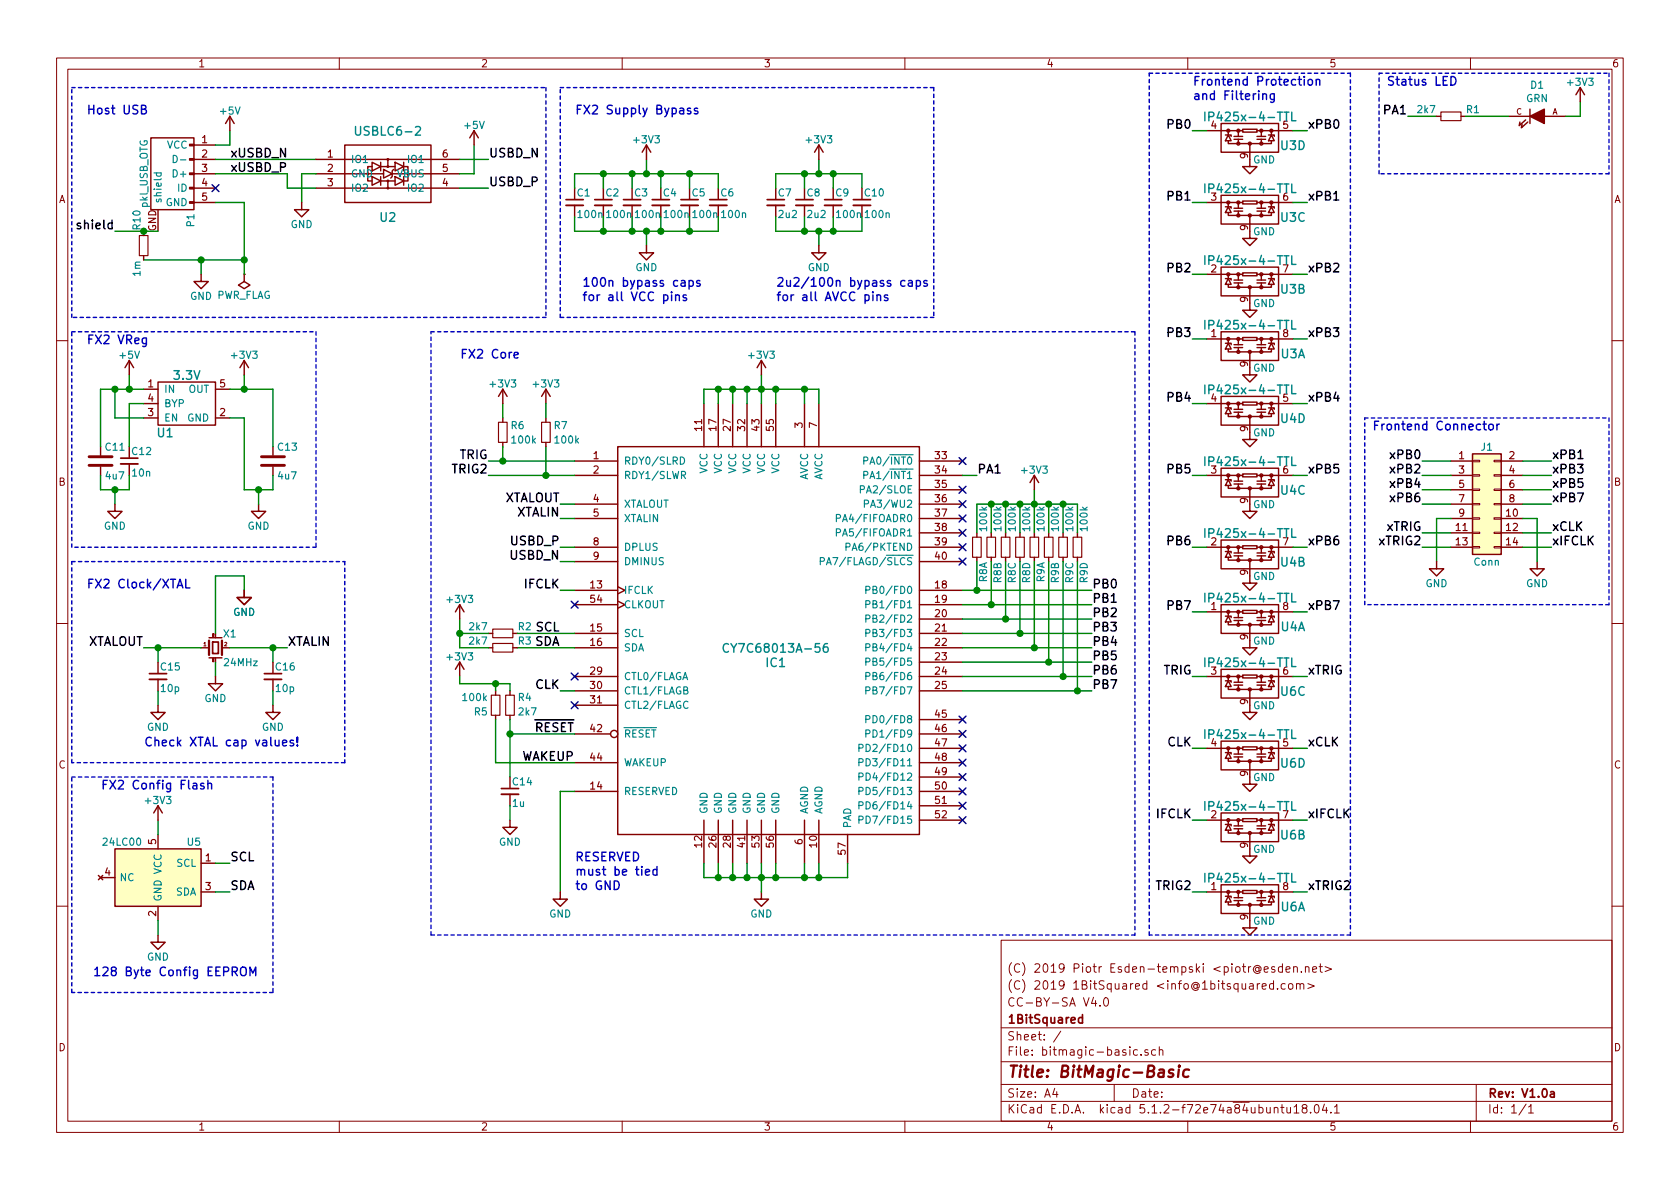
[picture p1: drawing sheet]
<svg xmlns="http://www.w3.org/2000/svg" width="297mm" height="210mm" viewBox="0 0 297 210" stroke-linecap="round" stroke-linejoin="round" font-family="sans-serif">
<defs><g id="words">
<text font-size="2.8" fill="#840000" x="178" y="190.5">Title: BitMagic-Basic</text>
<g font-size="2.1" fill="#0000c2">
<text x="210.8" y="15.1">Frontend Protection</text>
<text x="210.8" y="17.7">and Filtering</text>
<text x="245.1" y="15.1">Status LED</text>
<text x="15.2" y="20.2">Host USB</text>
<text x="101.6" y="20.2">FX2 Supply Bypass</text>
<text x="102.9" y="50.7">100n bypass caps</text>
<text x="102.9" y="53.2">for all VCC pins</text>
<text x="137.2" y="50.7">2u2/100n bypass caps</text>
<text x="137.2" y="53.2">for all AVCC pins</text>
<text x="15.2" y="60.9">FX2 VReg</text>
<text x="81.3" y="63.4">FX2 Core</text>
<text x="242.6" y="76.1">Frontend Connector</text>
<text x="15.2" y="104">FX2 Clock/XTAL</text>
<text x="25.4" y="132">Check XTAL cap values!</text>
<text x="17.8" y="139.6">FX2 Config Flash</text>
<text x="101.6" y="152.3">RESERVED</text>
<text x="101.6" y="154.8">must be tied</text>
<text x="101.6" y="157.4">to GND</text>
<text x="19.9" y="172.6">128 Byte Config EEPROM</text>
</g>
<g font-size="2.1" fill="#008484">
<text x="63.4" y="24">USBLC6-2</text>
<text x="214.4" y="21.4">IP425x-4-TTL</text>
<text x="226.5" y="26.5">U3D</text>
<text x="214.4" y="34.1">IP425x-4-TTL</text>
<text x="67.2" y="39.2">U2</text>
<text x="226.5" y="39.2">U3C</text>
<text x="214.4" y="46.8">IP425x-4-TTL</text>
<text x="226.5" y="51.9">U3B</text>
<text x="214.4" y="58.3">IP425x-4-TTL</text>
<text x="226.5" y="63.3">U3A</text>
<text x="30.8" y="67.2">3.3V</text>
<text x="214.4" y="69.7">IP425x-4-TTL</text>
<text x="27.9" y="77.3">U1</text>
<text x="226.5" y="74.8">U4D</text>
<text x="214.4" y="82.4">IP425x-4-TTL</text>
<text x="226.5" y="87.5">U4C</text>
<text x="214.4" y="95.1">IP425x-4-TTL</text>
<text x="226.5" y="100.2">U4B</text>
<text x="214.4" y="106.5">IP425x-4-TTL</text>
<text x="226.5" y="111.6">U4A</text>
<text x="129.1" y="115.4">CY7C68013A-56</text>
<text x="135.5" y="118">IC1</text>
<text x="214.4" y="118">IP425x-4-TTL</text>
<text x="226.5" y="123">U6C</text>
<text x="214.4" y="130.7">IP425x-4-TTL</text>
<text x="226.5" y="135.7">U6D</text>
<text x="214.4" y="143.4">IP425x-4-TTL</text>
<text x="226.5" y="148.4">U6B</text>
<text x="214.4" y="156.1">IP425x-4-TTL</text>
<text x="226.5" y="161.1">U6A</text>
</g>
<g font-size="2.1">
<text x="206.7" y="22.8">PB0</text>
<text x="231.1" y="22.8">xPB0</text>
<text x="244.8" y="20.2">PA1</text>
<text x="40.6" y="27.8">xUSBD_N</text>
<text x="86.4" y="27.8">USBD_N</text>
<text x="40.6" y="30.4">xUSBD_P</text>
<text x="86.4" y="32.9">USBD_P</text>
<text x="206.7" y="35.5">PB1</text>
<text x="231.1" y="35.5">xPB1</text>
<text x="14.2" y="40.5">shield</text>
<text x="206.7" y="48.2">PB2</text>
<text x="231.1" y="48.2">xPB2</text>
<text x="206.7" y="59.6">PB3</text>
<text x="231.1" y="59.6">xPB3</text>
<text x="206.7" y="71">PB4</text>
<text x="231.1" y="71">xPB4</text>
<text x="80.1" y="83.7">TRIG2</text>
<text x="81.3" y="81.2">TRIG</text>
<text x="172.7" y="83.7">PA1</text>
<text x="206.7" y="83.7">PB5</text>
<text x="231.1" y="83.7">xPB5</text>
<text x="246.2" y="81.2">xPB0</text>
<text x="246.2" y="83.7">xPB2</text>
<text x="274.3" y="81.2">xPB1</text>
<text x="274.3" y="83.7">xPB3</text>
<text x="89" y="88.8">XTALOUT</text>
<text x="246.2" y="86.3">xPB4</text>
<text x="246.2" y="88.8">xPB6</text>
<text x="274.3" y="86.3">xPB5</text>
<text x="274.3" y="88.8">xPB7</text>
<text x="91.4" y="91.3">XTALIN</text>
<text x="245.2" y="93.9">xTRIG</text>
<text x="274.3" y="93.9">xCLK</text>
<text x="90.3" y="99">USBD_N</text>
<text x="90.4" y="96.4">USBD_P</text>
<text x="206.7" y="96.4">PB6</text>
<text x="231.1" y="96.4">xPB6</text>
<text x="244" y="96.4">xTRIG2</text>
<text x="274.3" y="96.4">xIFCLK</text>
<text x="92.8" y="104">IFCLK</text>
<text x="193" y="104">PB0</text>
<text x="193" y="106.6">PB1</text>
<text x="206.7" y="107.8">PB7</text>
<text x="231.1" y="107.8">xPB7</text>
<text x="94.8" y="111.7">SCL</text>
<text x="193" y="109.1">PB2</text>
<text x="193" y="111.7">PB3</text>
<text x="15.4" y="114.2">XTALOUT</text>
<text x="50.8" y="114.2">XTALIN</text>
<text x="94.6" y="114.2">SDA</text>
<text x="193" y="114.2">PB4</text>
<text x="193" y="119.3">PB6</text>
<text x="193" y="116.7">PB5</text>
<text x="205.7" y="119.3">TRIG</text>
<text x="231.1" y="119.3">xTRIG</text>
<text x="94.7" y="121.8">CLK</text>
<text x="193" y="121.8">PB7</text>
<text x="94.5" y="129.4">RESET</text>
<text x="206.5" y="132">CLK</text>
<text x="231.1" y="132">xCLK</text>
<text x="92.2" y="134.5">WAKEUP</text>
<text x="204.6" y="144.7">IFCLK</text>
<text x="231.1" y="144.7">xIFCLK</text>
<text x="40.6" y="152.3">SCL</text>
<text x="40.6" y="157.4">SDA</text>
<text x="204.6" y="157.4">TRIG2</text>
<text x="231.1" y="157.4">xTRIG2</text>
</g>
<g font-size="2.1" fill="#840000">
<text x="178" y="172">(C) 2019 Piotr Esden-tempski &lt;piotr@esden.net&gt;</text>
<text x="178" y="178">CC-BY-SA V4.0</text>
<text x="178" y="175">(C) 2019 1BitSquared &lt;info@1bitsquared.com&gt;</text>
<text x="178" y="184">Sheet: /</text>
<text x="178" y="181">1BitSquared</text>
<text x="178" y="186.7">File: bitmagic-basic.sch</text>
<text x="178" y="196.9">KiCad E.D.A. kicad 5.1.2-f72e74a84ubuntu18.04.1</text>
<text x="178" y="194.1">Size: A4</text>
<text x="200" y="194.1">Date:</text>
<text x="263" y="194.1">Rev: V1.0a</text>
<text x="263" y="196.9">Id: 1/1</text>
</g>
<g font-size="1.8" fill="#840000">
<text x="35" y="11.9">1</text>
<text x="85" y="11.9">2</text>
<text x="135" y="11.9">3</text>
<text x="185" y="11.9">4</text>
<text x="235" y="11.9">5</text>
<text x="285" y="11.9">6</text>
<text x="214.1" y="22.8">4</text>
<text x="226.8" y="22.8">5</text>
<text x="35.7" y="25.3">1</text>
<text x="35.7" y="27.9">2</text>
<text x="57.9" y="27.9">1</text>
<text x="78.3" y="27.9">6</text>
<text x="220.6" y="28" transform="rotate(-90 220.6 28)">9</text>
<text x="10.4" y="35.9">A</text>
<text x="35.7" y="30.4">3</text>
<text x="35.7" y="32.9">4</text>
<text x="35.7" y="35.5">5</text>
<text x="57.9" y="30.4">2</text>
<text x="57.9" y="32.9">3</text>
<text x="78.3" y="32.9">4</text>
<text x="78.3" y="30.4">5</text>
<text x="214.1" y="35.5">3</text>
<text x="226.8" y="35.5">6</text>
<text x="285.4" y="35.9">A</text>
<text x="27.6" y="40.9" transform="rotate(-90 27.6 40.9)">GND</text>
<text x="220.6" y="40.7" transform="rotate(-90 220.6 40.7)">9</text>
<text x="214.1" y="48.2">2</text>
<text x="220.6" y="53.4" transform="rotate(-90 220.6 53.4)">9</text>
<text x="226.8" y="48.2">7</text>
<text x="214.1" y="59.6">1</text>
<text x="226.8" y="59.6">8</text>
<text x="220.6" y="64.9" transform="rotate(-90 220.6 64.9)">9</text>
<text x="26.2" y="68.5">1</text>
<text x="26.2" y="71">4</text>
<text x="38.9" y="68.5">5</text>
<text x="214.1" y="71">4</text>
<text x="226.8" y="71">5</text>
<text x="26.2" y="73.6">3</text>
<text x="38.9" y="73.6">2</text>
<text x="124.1" y="76.1" transform="rotate(-90 124.1 76.1)">11</text>
<text x="126.7" y="76.1" transform="rotate(-90 126.7 76.1)">17</text>
<text x="129.2" y="76.1" transform="rotate(-90 129.2 76.1)">27</text>
<text x="131.7" y="76.1" transform="rotate(-90 131.7 76.1)">32</text>
<text x="134.3" y="76.1" transform="rotate(-90 134.3 76.1)">43</text>
<text x="136.8" y="76.1" transform="rotate(-90 136.8 76.1)">55</text>
<text x="141.9" y="75.7" transform="rotate(-90 141.9 75.7)">3</text>
<text x="144.4" y="75.7" transform="rotate(-90 144.4 75.7)">7</text>
<text x="220.6" y="76.3" transform="rotate(-90 220.6 76.3)">9</text>
<text x="104.9" y="81.2">1</text>
<text x="104.9" y="83.7">2</text>
<text x="165.4" y="81.2">33</text>
<text x="165.4" y="83.7">34</text>
<text x="214.1" y="83.7">3</text>
<text x="226.8" y="83.7">6</text>
<text x="258" y="81.2">1</text>
<text x="258" y="83.7">3</text>
<text x="266.9" y="81.2">2</text>
<text x="266.9" y="83.7">4</text>
<text x="10.4" y="85.9">B</text>
<text x="104.9" y="88.8">4</text>
<text x="165.4" y="86.3">35</text>
<text x="165.4" y="88.8">36</text>
<text x="220.6" y="89" transform="rotate(-90 220.6 89)">9</text>
<text x="258" y="86.3">5</text>
<text x="258" y="88.8">7</text>
<text x="266.9" y="86.3">6</text>
<text x="266.9" y="88.8">8</text>
<text x="285.4" y="85.9">B</text>
<text x="104.9" y="91.4">5</text>
<text x="165.4" y="91.4">37</text>
<text x="165.4" y="93.9">38</text>
<text x="257.5" y="93.9">11</text>
<text x="258" y="91.4">9</text>
<text x="266.4" y="91.4">10</text>
<text x="266.4" y="93.9">12</text>
<text x="104.9" y="96.4">8</text>
<text x="104.9" y="99">9</text>
<text x="165.4" y="99">40</text>
<text x="165.4" y="96.4">39</text>
<text x="214.1" y="96.4">2</text>
<text x="220.6" y="101.7" transform="rotate(-90 220.6 101.7)">9</text>
<text x="226.8" y="96.4">7</text>
<text x="257.5" y="96.4">13</text>
<text x="266.4" y="96.4">14</text>
<text x="104.4" y="104.1">13</text>
<text x="104.4" y="106.6">54</text>
<text x="165.4" y="104.1">18</text>
<text x="165.4" y="106.6">19</text>
<text x="214.1" y="107.9">1</text>
<text x="226.8" y="107.9">8</text>
<text x="104.4" y="111.7">15</text>
<text x="165.4" y="109.1">20</text>
<text x="165.4" y="111.7">21</text>
<text x="220.6" y="113.1" transform="rotate(-90 220.6 113.1)">9</text>
<text x="104.4" y="114.2">16</text>
<text x="104.4" y="119.3">29</text>
<text x="165.4" y="114.2">22</text>
<text x="165.4" y="116.8">23</text>
<text x="165.4" y="119.3">24</text>
<text x="214.1" y="119.3">3</text>
<text x="226.8" y="119.3">6</text>
<text x="104.4" y="121.8">30</text>
<text x="104.4" y="124.4">31</text>
<text x="165.4" y="121.8">25</text>
<text x="220.6" y="124.6" transform="rotate(-90 220.6 124.6)">9</text>
<text x="104.4" y="129.5">42</text>
<text x="165.4" y="126.9">45</text>
<text x="165.4" y="129.5">46</text>
<text x="165.4" y="132">47</text>
<text x="214.1" y="132">4</text>
<text x="226.8" y="132">5</text>
<text x="10.4" y="135.9">C</text>
<text x="104.4" y="134.5">44</text>
<text x="165.4" y="134.5">48</text>
<text x="165.4" y="137.1">49</text>
<text x="220.6" y="137.3" transform="rotate(-90 220.6 137.3)">9</text>
<text x="285.4" y="135.9">C</text>
<text x="104.4" y="139.6">14</text>
<text x="165.4" y="139.6">50</text>
<text x="165.4" y="142.2">51</text>
<text x="27.6" y="149.3" transform="rotate(-90 27.6 149.3)">5</text>
<text x="124.1" y="149.8" transform="rotate(-90 124.1 149.8)">12</text>
<text x="126.7" y="149.8" transform="rotate(-90 126.7 149.8)">26</text>
<text x="129.2" y="149.8" transform="rotate(-90 129.2 149.8)">28</text>
<text x="131.7" y="149.8" transform="rotate(-90 131.7 149.8)">41</text>
<text x="134.3" y="149.8" transform="rotate(-90 134.3 149.8)">53</text>
<text x="136.8" y="149.8" transform="rotate(-90 136.8 149.8)">56</text>
<text x="141.9" y="149.3" transform="rotate(-90 141.9 149.3)">6</text>
<text x="144.4" y="149.8" transform="rotate(-90 144.4 149.8)">10</text>
<text x="165.4" y="144.7">52</text>
<text x="214.1" y="144.7">2</text>
<text x="220.6" y="150" transform="rotate(-90 220.6 150)">9</text>
<text x="226.8" y="144.7">7</text>
<text x="18.6" y="154.9">4</text>
<text x="36.3" y="152.3">1</text>
<text x="149.5" y="151.1" transform="rotate(-90 149.5 151.1)">57</text>
<text x="36.3" y="157.4">3</text>
<text x="214.1" y="157.4">1</text>
<text x="226.8" y="157.4">8</text>
<text x="27.6" y="162" transform="rotate(-90 27.6 162)">2</text>
<text x="220.6" y="162.7" transform="rotate(-90 220.6 162.7)">9</text>
<text x="10.4" y="185.9">D</text>
<text x="285.4" y="185.9">D</text>
<text x="35" y="199.9">1</text>
<text x="85" y="199.9">2</text>
<text x="135" y="199.9">3</text>
<text x="185" y="199.9">4</text>
<text x="235" y="199.9">5</text>
<text x="285" y="199.9">6</text>
</g>
<g font-size="1.8" fill="#008484">
<text x="270.7" y="15.7">D1</text>
<text x="277.3" y="15.2">+3V3</text>
<text x="39" y="20.3">+5V</text>
<text x="82.2" y="22.8">+5V</text>
<text x="250.7" y="20">2k7</text>
<text x="259.3" y="20">R1</text>
<text x="269.8" y="18.1">GRN</text>
<text x="29.5" y="26.3">VCC</text>
<text x="62" y="28.8">IO1</text>
<text x="72.3" y="28.8">IO1</text>
<text x="112.2" y="25.3">+3V3</text>
<text x="142.7" y="25.3">+3V3</text>
<text x="221.6" y="28.9">GND</text>
<text x="31" y="31.4">D+</text>
<text x="31.5" y="33.9">ID</text>
<text x="62" y="31.4">GND</text>
<text x="62" y="33.9">IO2</text>
<text x="70.3" y="31.4">VBUS</text>
<text x="72.3" y="33.9">IO2</text>
<text x="102.1" y="34.7">C1</text>
<text x="107.2" y="34.7">C2</text>
<text x="112.2" y="34.7">C3</text>
<text x="117.3" y="34.7">C4</text>
<text x="122.4" y="34.7">C5</text>
<text x="127.5" y="34.7">C6</text>
<text x="137.6" y="34.7">C7</text>
<text x="142.7" y="34.7">C8</text>
<text x="147.8" y="34.7">C9</text>
<text x="153" y="34.7">C10</text>
<text x="24.8" y="40.6" transform="rotate(-90 24.8 40.6)">R10</text>
<text x="26.1" y="36.8" transform="rotate(-90 26.1 36.8)">pkl_USB_OTG</text>
<text x="28.6" y="36.1" transform="rotate(-90 28.6 36.1)">shield</text>
<text x="29.3" y="36.4">GND</text>
<text x="34.4" y="40.1" transform="rotate(-90 34.4 40.1)">P1</text>
<text x="51.4" y="40.3">GND</text>
<text x="102.3" y="38.6">100n</text>
<text x="107.4" y="38.6">100n</text>
<text x="112.5" y="38.6">100n</text>
<text x="117.6" y="38.6">100n</text>
<text x="122.7" y="38.6">100n</text>
<text x="127.7" y="38.6">100n</text>
<text x="137.8" y="38.6">2u2</text>
<text x="142.8" y="38.6">2u2</text>
<text x="148.1" y="38.6">100n</text>
<text x="153.1" y="38.6">100n</text>
<text x="221.6" y="41.6">GND</text>
<text x="112.3" y="47.9">GND</text>
<text x="142.8" y="47.9">GND</text>
<text x="24.8" y="48.8" transform="rotate(-90 24.8 48.8)">1m</text>
<text x="33.6" y="53">GND PWR_FLAG</text>
<text x="221.6" y="54.3">GND</text>
<text x="21.3" y="63.4">+5V</text>
<text x="41.1" y="63.4">+3V3</text>
<text x="132.5" y="63.4">+3V3</text>
<text x="221.6" y="65.7">GND</text>
<text x="29" y="69.5">IN</text>
<text x="33.4" y="69.5">OUT</text>
<text x="86.8" y="68.5">+3V3</text>
<text x="94.4" y="68.5">+3V3</text>
<text x="29" y="74.5">EN</text>
<text x="29" y="72">BYP</text>
<text x="33.1" y="74.5">GND</text>
<text x="90.4" y="75.9">R6</text>
<text x="98" y="75.9">R7</text>
<text x="221.6" y="77.2">GND</text>
<text x="18.7" y="79.7">C11</text>
<text x="23.4" y="80.5">C12</text>
<text x="49.2" y="79.7">C13</text>
<text x="90.6" y="78.4">100k</text>
<text x="98.2" y="78.4">100k</text>
<text x="110.2" y="82.2">RDY0/SLRD</text>
<text x="125.1" y="83.7" transform="rotate(-90 125.1 83.7)">VCC</text>
<text x="127.6" y="83.7" transform="rotate(-90 127.6 83.7)">VCC</text>
<text x="130.2" y="83.7" transform="rotate(-90 130.2 83.7)">VCC</text>
<text x="132.7" y="83.7" transform="rotate(-90 132.7 83.7)">VCC</text>
<text x="135.3" y="83.7" transform="rotate(-90 135.3 83.7)">VCC</text>
<text x="137.8" y="83.7" transform="rotate(-90 137.8 83.7)">VCC</text>
<text x="153.8" y="82.2">PA0/INT0</text>
<text x="180.8" y="83.8">+3V3</text>
<text x="261.9" y="79.7">J1</text>
<text x="18.8" y="84.8">4u7</text>
<text x="23.5" y="84.3">10n</text>
<text x="49.3" y="84.8">4u7</text>
<text x="110.2" y="84.7">RDY1/SLWR</text>
<text x="110.2" y="89.8">XTALOUT</text>
<text x="142.9" y="85" transform="rotate(-90 142.9 85)">AVCC</text>
<text x="145.4" y="85" transform="rotate(-90 145.4 85)">AVCC</text>
<text x="152.8" y="87.2">PA2/SLOE</text>
<text x="153.7" y="89.8">PA3/WU2</text>
<text x="153.8" y="84.7">PA1/INT1</text>
<text x="221.6" y="89.9">GND</text>
<text x="18.4" y="93.7">GND</text>
<text x="43.8" y="93.7">GND</text>
<text x="110.2" y="92.3">XTALIN</text>
<text x="148.8" y="92.3">PA4/FIFOADR0</text>
<text x="148.8" y="94.9">PA5/FIFOADR1</text>
<text x="174.5" y="93.7" transform="rotate(-90 174.5 93.7)">100k</text>
<text x="177.1" y="93.7" transform="rotate(-90 177.1 93.7)">100k</text>
<text x="179.6" y="93.7" transform="rotate(-90 179.6 93.7)">100k</text>
<text x="182.1" y="93.7" transform="rotate(-90 182.1 93.7)">100k</text>
<text x="184.7" y="93.7" transform="rotate(-90 184.7 93.7)">100k</text>
<text x="187.2" y="93.7" transform="rotate(-90 187.2 93.7)">100k</text>
<text x="189.8" y="93.7" transform="rotate(-90 189.8 93.7)">100k</text>
<text x="192.3" y="93.7" transform="rotate(-90 192.3 93.7)">100k</text>
<text x="110.2" y="97.4">DPLUS</text>
<text x="110.2" y="99.9">DMINUS</text>
<text x="146.3" y="99.9">PA7/FLAGD/SLCS</text>
<text x="150.3" y="97.4">PA6/PKTEND</text>
<text x="260.6" y="100">Conn</text>
<text x="79.2" y="106.6">+3V3</text>
<text x="110.2" y="105">IFCLK</text>
<text x="110.2" y="107.6">CLKOUT</text>
<text x="154.3" y="105">PB0/FD0</text>
<text x="154.3" y="107.6">PB1/FD1</text>
<text x="174.5" y="102.9" transform="rotate(-90 174.5 102.9)">R8A</text>
<text x="177.1" y="103" transform="rotate(-90 177.1 103)">R8B</text>
<text x="179.6" y="103" transform="rotate(-90 179.6 103)">R8C</text>
<text x="182.1" y="103" transform="rotate(-90 182.1 103)">R8D</text>
<text x="184.7" y="102.9" transform="rotate(-90 184.7 102.9)">R9A</text>
<text x="187.2" y="103" transform="rotate(-90 187.2 103)">R9B</text>
<text x="189.8" y="103" transform="rotate(-90 189.8 103)">R9C</text>
<text x="192.3" y="103" transform="rotate(-90 192.3 103)">R9D</text>
<text x="221.6" y="102.6">GND</text>
<text x="252" y="103.8">GND</text>
<text x="269.8" y="103.8">GND</text>
<text x="39.6" y="112.7">X1</text>
<text x="41.2" y="108.9">GND</text>
<text x="83.1" y="111.4">2k7</text>
<text x="83.1" y="114">2k7</text>
<text x="91.7" y="111.4">R2</text>
<text x="91.7" y="114">R3</text>
<text x="110.2" y="112.6">SCL</text>
<text x="154.3" y="110.1">PB2/FD2</text>
<text x="154.3" y="112.6">PB3/FD3</text>
<text x="221.6" y="114">GND</text>
<text x="28.5" y="118.6">C15</text>
<text x="39.8" y="117.8">24MHz</text>
<text x="48.8" y="118.6">C16</text>
<text x="79.2" y="116.8">+3V3</text>
<text x="110.2" y="115.2">SDA</text>
<text x="154.3" y="115.2">PB4/FD4</text>
<text x="154.3" y="117.7">PB5/FD5</text>
<text x="28.5" y="122.4">10p</text>
<text x="36.1" y="124.1">GND</text>
<text x="48.9" y="122.4">10p</text>
<text x="82" y="124">100k</text>
<text x="91.7" y="124">R4</text>
<text x="110.2" y="122.8">CTL1/FLAGB</text>
<text x="110.2" y="125.3">CTL2/FLAGC</text>
<text x="110.2" y="120.3">CTL0/FLAGA</text>
<text x="154.3" y="120.3">PB6/FD6</text>
<text x="154.3" y="122.8">PB7/FD7</text>
<text x="221.6" y="125.4">GND</text>
<text x="26" y="129.2">GND</text>
<text x="46.3" y="129.2">GND</text>
<text x="83.9" y="126.5">R5</text>
<text x="91.8" y="126.5">2k7</text>
<text x="110.2" y="130.4">RESET</text>
<text x="154.3" y="127.9">PD0/FD8</text>
<text x="154.3" y="130.4">PD1/FD9</text>
<text x="110.2" y="135.5">WAKEUP</text>
<text x="153.3" y="133">PD2/FD10</text>
<text x="153.3" y="135.5">PD3/FD11</text>
<text x="25.9" y="142.2">+3V3</text>
<text x="90.7" y="142.7">1u</text>
<text x="90.7" y="138.9">C14</text>
<text x="110.2" y="140.6">RESERVED</text>
<text x="153.3" y="140.6">PD5/FD13</text>
<text x="153.3" y="143.1">PD6/FD14</text>
<text x="153.3" y="138">PD4/FD12</text>
<text x="221.6" y="138.1">GND</text>
<text x="18.4" y="149.5">24LC00</text>
<text x="33.2" y="149.5">U5</text>
<text x="88.2" y="149.5">GND</text>
<text x="125.1" y="144" transform="rotate(-90 125.1 144)">GND</text>
<text x="127.6" y="144" transform="rotate(-90 127.6 144)">GND</text>
<text x="130.2" y="144" transform="rotate(-90 130.2 144)">GND</text>
<text x="132.7" y="144" transform="rotate(-90 132.7 144)">GND</text>
<text x="135.3" y="144" transform="rotate(-90 135.3 144)">GND</text>
<text x="137.8" y="144" transform="rotate(-90 137.8 144)">GND</text>
<text x="142.9" y="144" transform="rotate(-90 142.9 144)">AGND</text>
<text x="145.4" y="144" transform="rotate(-90 145.4 144)">AGND</text>
<text x="150.5" y="146.6" transform="rotate(-90 150.5 146.6)">PAD</text>
<text x="153.3" y="145.7">PD7/FD15</text>
<text x="21.1" y="155.8">NC</text>
<text x="31.3" y="153.3">SCL</text>
<text x="221.6" y="150.8">GND</text>
<text x="28.6" y="159.5" transform="rotate(-90 28.6 159.5)">GND VCC</text>
<text x="31.1" y="158.4">SDA</text>
<text x="97.1" y="162.2">GND</text>
<text x="132.7" y="162.2">GND</text>
<text x="221.6" y="163.5">GND</text>
<text x="26" y="169.9">GND</text>
</g>
<g font-size="1.4" fill="#840000">
<text x="268.1" y="20.3">C</text>
<text x="274.4" y="20.3">A</text>
</g>
<g font-size=".9" fill="#840000">
<text x="36" y="114.3">1</text>
<text x="39.7" y="114.3">2</text>
</g>
<g font-size=".4" fill="#840000">
<text x="37.8" y="112.8" transform="rotate(-90 37.8 112.8)">GND</text>
<text x="37.8" y="117.1" transform="rotate(-90 37.8 117.1)">GND</text>
</g>
</g></defs>
<g fill="none" stroke="#840000" stroke-width=".18">
<path d="M10 10.3h277v189.9h-277zM12 12.2h273v186.1h-273zM60 10.3v1.9M110 10.3v1.9M160 10.3v1.9M210 10.3v1.9M260 10.3v1.9M10 60.2h2M285 60.2h2M260.3 96.6h1.3v.3h-1.3zM260.3 94.1h1.3v.3h-1.3zM260.3 91.6h1.3v.2h-1.3z"/>
<path d="M260.3 89h1.3v.3h-1.3zM260.3 86.5h1.3v.2h-1.3zM260.3 83.9h1.3v.3h-1.3zM260.3 81.4h1.3v.3h-1.3zM264.2 96.6h1.2v.3h-1.2zM264.2 94.1h1.2v.3h-1.2zM264.2 91.6h1.2v.2h-1.2zM264.2 89h1.2v.3h-1.2zM264.2 86.5h1.2v.2h-1.2zM264.2 83.9h1.2v.3h-1.2zM264.2 81.4h1.2v.3h-1.2zM10 110.3h2"/>
<path d="M285 110.3h2M10 160.2h2M177 166.3h108v32h-108zM193.3 176.3l-.3 1.1h.9M193.7 176.9v1M194.5 177.8v.1M195.3 176.5l.2-.1a.8 .8 0 0 1 .5 .8 .8 .8 0 0 1-.5 .7 1 1 0 0 1-.2-1.4zM223.2 174.4l.7-.1-.1-.3-.4-.1-.2 .2v.7h.6M225.2 174l-.5-.1-.2 .3 .1 .6h.6M225.2 173.4v1.5M225.4 171l-.4-.1-.2 .2 .1 .3 .5 .1v.4h-.6M225.9 174.8v.1"/>
<path d="M226.7 171l-.4-.1-.3 .3 .1 .6 .2 .1h.4M226.7 170.4v1.5M227.2 174l-.4-.1-.3 .3 .1 .6 .2 .1 .4-.1M227.4 171.4l.7-.1-.1-.3-.4-.1-.2 .2 .1 .8h.5M227.9 174.1l.2-.2 .4 .2v.7l-.2 .1-.4-.1zM228.7 171.1l.1-.1a.37 .37 0 0 1 .6 .1v.8M228.7 170.9v1M229.2 174.1l.2-.2 .4 .1 .1 .9M229.2 173.9v1M229.9 174.1a.36 .36 0 0 1 .3-.2 .36 .36 0 0 1 .3 .2v.8M230.1 171.8v.1M230.8 171.1l.2-.2 .4 .1v.9"/>
<path d="M230.8 170.9v1M231.2 173.9l1.2 .5-1.2 .4M232.1 171.4l.7-.1-.1-.3-.4-.1-.2 .2 .1 .8h.5M233.2 170.9h.6M233.5 170.4v1.3l.3 .2M234.3 170.9l1.1 .5-1.1 .4M285 160.2h2M60 198.3v1.9M110 198.3v1.9M160 198.3v1.9M177 194.8h108M177 191.8h108"/>
<path d="M177 187.8h108M177 181.8h108M186.5 192.5l-.4 1h1M186.8 193v1M187.6 182.3l-1.3 2M197 191.8v3M201.1 185.7l-.4-.1-.3 .3 .1 .6 .2 .1 .4-.1M201.8 186.5v.1M203 185.7l-.4-.1-.2 .2 .1 .2 .5 .2v.3h-.6M204.3 185.7l-.4-.1-.3 .3 .1 .6 .2 .1 .4-.1M205 185.7l.2-.1 .3 .1 .1 .9M205 185.1v1.5"/>
<path d="M210 198.3v1.9M225.3 196l.1-.1a.37 .37 0 0 1 .6 .1v.8M226.4 195.8h.6M226.7 195.3v1.3l.3 .2M227.5 195.8l.1 .9 .3 .1 .3-.1M228.2 195.8v1M228.8 195.8l.4-.5v1.5M228.8 196.8h.9M230.5 196l-.2-.2-.1-.2 .3-.3h.3l.3 .3-.1 .2-.6 .2a.48 .48 0 0 0-.1 .7l.2 .1 .5-.1a.48 .48 0 0 0-.2-.7M231.7 196.7v.1M232.5 195.5l.4-.2a.94 .94 0 0 1 0 1.5l-.5-.3v-.6zM234.2 195.2l-.4 1.1h.9"/>
<path d="M234.5 195.8v1M235.3 196.7v.1M235.9 195.8l.5-.5v1.5M235.9 196.8h.9M260 198.3v1.9M261 191.8v6.5M269.8 195.2l-1.2 2M270.3 195.8l.4-.5v1.5M270.3 196.8h.8"/>
</g>
<g fill="none" stroke="#840000" stroke-width=".3">
<path d="M100.1 35.3h3M105.2 35.3h3M110.2 35.3h3.1M115.3 35.3h3.1M120.4 35.3h3M125.5 35.3h3M135.6 35.3h3.1M140.7 35.3h3.1M145.8 35.3h3M150.9 35.3h3M21.3 81h3.1M26.4 119.1h3.1"/>
<path d="M37.6 113.5h1v2.1h-1zM46.7 119.1h3.1M88.6 139.4h3.1M191.4 179.4v1.5M191.4 180l-.4-.1-.3 .3 .1 .6 .2 .1 .4-.1M274.2 193.1h.5l.1 .9M274.8 193.4l-.5 .1-.2 .2 .2 .3 .5-.1"/>
</g>
<path d="M37 113.3v2.5M39.2 113.3v2.5M207.5 189.2a.49 .49 0 0 0-.8 .3v.2l.5 .1 .3 .3-.4 .3-.5-.1M208.4 189.1l-.1 1.3M208.5 188.4l-.1 .1 .1 .1 .1-.1-.1-.1v.2M210.2 189.2a.68 .68 0 0 0-1 .3v.6l.1 .2 .2 .1 .6-.1" fill="none" stroke="#840000" stroke-width=".41"/>
<g fill="none" stroke="#840000" stroke-width=".25">
<path d="M270.5 19.3v2.5M279.4 15.5l-.8 1.3M279.4 15.5v2.5M279.4 15.5l.8 1.3M26.7 24.4h7.6v12.7h-7.6zM27.9 37.1v3.8M33.5 25.5h.8v.3h-.8zM33.5 28.1h.8v.2h-.8zM33.5 30.6h.8v.3h-.8zM33.5 33.1h.8v.3h-.8zM33.5 35.7h.8v.2h-.8zM34.3 25.6h3.8"/>
<path d="M34.3 28.2h3.8M34.3 30.7h3.8M34.3 33.3h3.8M34.3 35.8h3.8M40.6 20.6l-.7 1.2M40.6 20.6v2.5M40.6 20.6l.8 1.2M53.3 35.8v1.3h1.3l-1.3 1.2-1.2-1.2h1.2M55.9 28.2h25.4M55.9 30.7h11.9M55.9 33.3h25.4M61 25.6h15.2v10.2h-15.2z"/>
<path d="M65.8 31.2l1.5 .8-1.5 .8zM65.8 28.7l1.5 .8-1.5 .7zM67.3 32h2.5M67.3 28.7v1.5M67.3 31.2v1.6M67.3 29.5h2.5M67.8 30l1.5 .7-1.5 .8zM68.6 28.2v1.3M68.6 32v1.3M69.3 30.7h12M69.6 30l-.3 .2v1l-.2 .3M69.8 31.2l1.6 .8-1.6 .8z"/>
<path d="M69.8 28.7l1.6 .8-1.6 .7zM71.4 28.7v1.5M71.4 31.2v1.6M83.8 23.1l-.7 1.3M83.8 23.1v2.5M83.8 23.1l.8 1.3M101.6 36.3v2M106.7 36.3v2M111.8 36.3v2M114.3 25.6l-.8 1.3M114.3 25.6v2.6M114.3 25.6l.8 1.3"/>
<path d="M116.8 36.3v2M121.9 36.3v2M127 36.3v2M137.2 36.3v2M142.2 36.3v2M144.8 25.6v2.6M144.8 25.6l-.8 1.3M144.8 25.6l.7 1.3M147.3 36.3v2M152.4 33.3v1.9M152.4 36.3v2M213.4 35.8h6.3"/>
<path d="M213.4 23.1h6.3M215.9 34.5h10.2v5.1h-10.2zM215.9 21.8h10.2v5.1h-10.2zM216.7 36.6h1v.2M216.7 23.9h1v.2M217.2 37.6v.5h1.7M217.2 36.6l.5 1h-1zM217.2 24.9v.5h1.7M217.2 23.9l.5 1h-1zM217.2 23.1v.8M217.2 35.8v.8M218.2 37.3h1.5"/>
<path d="M218.2 36.8h1.5M218.2 24.6h1.5M218.2 24.1h1.5M218.9 37.3v.8h4.1v-.8M218.9 24.6v.8h4.1v-.8M218.9 23.1v1M218.9 35.8v1M219.7 35.6h2.5v.5h-2.5zM219.7 22.9h2.5v.5h-2.5zM221 28.2v1.3h1.2l-1.2 1.2-1.3-1.2h1.3M221 25.4v1.5M221 38.1v1.5"/>
<path d="M222.2 35.8h6.4M222.2 37.3h1.6M222.2 36.8h1.6M222.2 23.1h6.4M222.2 24.6h1.6M222.2 24.1h1.6M223 23.1v1M223 35.8v1M224.3 36.6h1v.2M224.3 23.9h1v.2M224.8 37.6v.5h-1.8M224.8 36.6l.5 1h-1z"/>
<path d="M224.8 24.9v.5h-1.8M224.8 23.9l.5 1h-1zM224.8 23.1v.8M224.8 35.8v.8M254 20.6h.8M258.3 20.6h.8M266.7 20.6h3.8M269.7 21.2l-1.1 1 .1-.6M270.1 21.6l-1.1 1 .1-.6M273 20.6h3.9M25.4 40.9v.8M25.4 45.2v.8"/>
<path d="M35.6 48.5v1.3h1.2l-1.2 1.2-1.3-1.2h1.3M43.2 48.5v1.3l1 .6-1 .6-1-.6 1-.6M43.2 48.5h.1M114.3 43.4v1.3h1.3l-1.3 1.3-1.3-1.3h1.3M144.8 43.4v1.3h1.2l-1.2 1.3-1.3-1.3h1.3M213.4 59.9h6.3M213.4 48.5h6.3M215.9 58.7h10.2v5h-10.2zM215.9 47.2h10.2v5.1h-10.2zM216.7 49.3h1v.2M217.2 50.3v.5h1.7M217.2 49.3l.5 1h-1z"/>
<path d="M217.2 48.5v.8M217.2 59.9v.8M218.2 50h1.5M218.2 49.5h1.5M218.9 50v.8h4.1v-.8M218.9 48.5v1M218.9 59.9v1.1M219.7 59.7h2.5v.5h-2.5zM219.7 48.3h2.5v.5h-2.5zM221 40.9v1.3h1.2l-1.2 1.2-1.3-1.2h1.3M221 53.6v1.3h1.2l-1.2 1.2-1.3-1.2h1.3M221 50.8v1.5"/>
<path d="M222.2 59.9h6.4M222.2 48.5h6.4M222.2 50h1.6M222.2 49.5h1.6M223 48.5v1M223 59.9v1.1M224.3 49.3h1v.2M224.8 50.3v.5h-1.8M224.8 49.3l.5 1h-1zM224.8 48.5v.8M224.8 59.9v.8M17.8 79v1.5"/>
<path d="M22.9 63.7v2.6M22.9 79v1.9M22.9 63.7l-.8 1.3M22.9 63.7l.7 1.3M25.4 68.8h2.5M25.4 73.9h2.5M25.4 71.4h2.5M27.9 67.6h10.2v7.6h-10.2zM38.1 68.8h2.5M38.1 73.9h2.5M43.2 63.7l-.8 1.3M43.2 63.7v2.6"/>
<path d="M43.2 63.7l.7 1.3M48.3 79v1.5M88.9 68.8v2.6M88.9 73.9v.8M88.9 78.2v.8M88.9 68.8l-.8 1.3M88.9 68.8l.8 1.3M96.5 68.8v2.6M96.5 73.9v.8M96.5 78.2v.8M96.5 68.8l-.7 1.3M96.5 68.8l.8 1.3"/>
<path d="M109.2 79h53.4v68.6h-53.4zM124.5 71.4v7.6M127 71.4v7.6M129.5 71.4v7.6M132.1 71.4v7.6M134.6 63.7v2.6M134.6 71.4v7.6M134.6 63.7l-.7 1.3M134.6 63.7l.8 1.3M137.2 71.4v7.6M142.2 71.4v7.6M144.8 71.4v7.6"/>
<path d="M213.4 71.4h6.3M215.9 70.1h10.2v5.1h-10.2zM216.7 60.7h1v.3M216.7 72.1h1v.3M217.2 61.7v.5h1.7M217.2 60.7l.5 1h-1zM217.2 73.1v.6h1.7M217.2 72.1l.5 1h-1zM217.2 71.4v.7M218.2 61.5h1.5M218.2 61h1.5M218.2 72.9h1.5"/>
<path d="M218.2 72.4h1.5M218.9 61.5v.7h4.1v-.7M218.9 72.9v.8h4.1v-.8M218.9 71.4v1M219.7 71.1h2.5v.5h-2.5zM221 65v1.3h1.2l-1.2 1.3-1.3-1.3h1.3M221 76.4v1.3h1.2l-1.2 1.3-1.3-1.3h1.3M221 62.2v1.5M221 73.7v1.5M222.2 71.4h6.4M222.2 61.5h1.6M222.2 61h1.6"/>
<path d="M222.2 72.9h1.6M222.2 72.4h1.6M223 71.4v1M224.3 60.7h1v.3M224.3 72.1h1v.3M224.8 61.7v.5h-1.8M224.8 60.7l.5 1h-1zM224.8 73.1v.6h-1.8M224.8 72.1l.5 1h-1zM224.8 71.4v.7M17.8 82.5v1.6M20.3 89.1v1.3h1.3l-1.3 1.3-1.3-1.3h1.3"/>
<path d="M22.9 82v2.1M45.7 89.1v1.3h1.3l-1.3 1.3-1.3-1.3h1.3M48.3 82.5v1.6M101.6 81.5h7.6M101.6 84.1h7.6M101.6 89.1h7.6M101.6 91.7h7.6M101.6 96.8h7.6M101.6 99.3h7.6M162.6 81.5h7.6M162.6 84.1h7.6M162.6 89.1h7.6"/>
<path d="M162.6 91.7h7.6M162.6 96.8h7.6M162.6 99.3h7.6M162.6 86.6h7.6M162.6 94.2h7.6M172.7 94.2v.8M172.7 98.5v.8M175.3 94.2v.8M175.3 98.5v.8M177.8 94.2v.8M177.8 98.5v.8M180.3 94.2v.8"/>
<path d="M180.3 98.5v.8M182.9 84.1v2.5M182.9 94.2v.8M182.9 98.5v.8M182.9 84.1l-.8 1.2M182.9 84.1l.7 1.2M185.4 94.2v.8M185.4 98.5v.8M188 94.2v.8M188 98.5v.8M190.5 94.2v.8M190.5 98.5v.8"/>
<path d="M213.4 84.1h6.3M213.4 96.8h6.3M215.9 95.5h10.2v5.1h-10.2zM215.9 82.8h10.2v5.1h-10.2zM216.7 97.5h1v.3M216.7 84.8h1v.3M217.2 98.5v.6h1.7M217.2 97.5l.5 1h-1zM217.2 85.8v.6h1.7M217.2 84.8l.5 1h-1zM217.2 84.1v.7M217.2 96.8v.7"/>
<path d="M218.2 98.3h1.5M218.2 97.8h1.5M218.2 85.6h1.5M218.2 85.1h1.5M218.9 98.3v.8h4.1v-.8M218.9 85.6v.8h4.1v-.8M218.9 84.1v1M218.9 96.8v1M219.7 96.5h2.5v.5h-2.5zM219.7 83.8h2.5v.5h-2.5zM221 89.1v1.3h1.2l-1.2 1.3-1.3-1.3h1.3M221 86.4v1.5"/>
<path d="M221 99.1v1.5M222.2 84.1h6.4M222.2 96.8h6.4M222.2 98.3h1.6M222.2 97.8h1.6M222.2 85.6h1.6M222.2 85.1h1.6M223 84.1v1M223 96.8v1M224.3 97.5h1v.3M224.3 84.8h1v.3M224.8 98.5v.6h-1.8"/>
<path d="M224.8 97.5l.5 1h-1zM224.8 85.8v.6h-1.8M224.8 84.8l.5 1h-1zM224.8 84.1v.7M224.8 96.8v.7M254 99.3v1.3h1.3l-1.3 1.2-1.3-1.2h1.3M256.5 81.5h3.8M256.5 84.1h3.8M256.5 89.1h3.8M256.5 91.7h3.8M256.5 96.8h3.8M256.5 86.6h3.8"/>
<path d="M256.5 94.2h3.8M260.3 80.3h5.1v17.7h-5.1zM265.4 81.5h3.8M265.4 84.1h3.8M265.4 89.1h3.8M265.4 91.7h3.8M265.4 96.8h3.8M265.4 86.6h3.8M265.4 94.2h3.8M271.8 99.3v1.3h1.2l-1.2 1.2-1.3-1.2h1.3M27.9 117.1v1.9M35.6 114.5h1.4"/>
<path d="M37 116.3h2.2M37 112.8h2.2M38.1 119.6v1.3h1.3l-1.3 1.3-1.3-1.3h1.3M38.1 112v.8M38.1 116.3v.8M39.2 114.5h1.4M43.2 104.4v1.3h1.2l-1.2 1.2-1.3-1.2h1.3M48.3 117.1v1.9M81.3 106.9l-.8 1.3M81.3 106.9v2.6M81.3 117.1v2.5M81.3 106.9l.7 1.3"/>
<path d="M81.3 117.1l-.8 1.3M81.3 117.1l.7 1.3M86.4 112h.7M86.4 114.5h.7M90.7 112h.7M90.7 114.5h.7M101.6 112h7.6M101.6 114.5h7.6M101.6 104.4h7.6M101.6 119.6h7.6M101.6 106.9h7.6M109.2 103.8l1.3 .6-1.3 .6"/>
<path d="M109.2 106.3l1.3 .6-1.3 .7M162.6 109.5h7.6M162.6 112h7.6M162.6 114.5h7.6M162.6 104.4h7.6M162.6 117.1h7.6M162.6 119.6h7.6M162.6 106.9h7.6M213.4 119.6h6.3M213.4 108.2h6.3M215.9 106.9h10.2v5.1h-10.2zM215.9 118.4h10.2v5h-10.2z"/>
<path d="M216.7 109h1v.2M217.2 110v.5h1.7M217.2 109l.5 1h-1zM217.2 108.2v.8M217.2 119.6v.8M218.2 109.7h1.5M218.2 109.2h1.5M218.9 109.7v.8h4.1v-.8M218.9 108.2v1M218.9 119.6v1M219.7 107.9h2.5v.6h-2.5zM219.7 119.4h2.5v.5h-2.5z"/>
<path d="M221 101.8v1.3h1.2l-1.2 1.3-1.3-1.3h1.3M221 113.3v1.2h1.2l-1.2 1.3-1.3-1.3h1.3M221 110.5v1.5M222.2 119.6h6.4M222.2 108.2h6.4M222.2 109.7h1.6M222.2 109.2h1.6M223 108.2v1M223 119.6v1M224.3 109h1v.2M224.8 110v.5h-1.8M224.8 109l.5 1h-1z"/>
<path d="M224.8 108.2v.8M224.8 119.6v.8M27.9 124.7v1.3h1.3l-1.3 1.2-1.2-1.2h1.2M27.9 120.1v2.1M48.3 124.7v1.3h1.2l-1.2 1.2-1.3-1.2h1.3M48.3 120.1v2.1M87.6 122.2v.7M87.6 126.5v.7M90.2 122.2v.7M90.2 126.5v.7M90.2 137.4v1.9M101.6 122.2h7.6"/>
<path d="M101.6 139.9h7.6M101.6 124.7h7.6M101.6 129.8h6.3M101.6 134.9h7.6M162.6 122.2h7.6M162.6 139.9h7.6M162.6 129.8h7.6M162.6 134.9h7.6M162.6 127.2h7.6M162.6 132.3h7.6M162.6 137.4h7.6M213.4 132.3h6.3"/>
<path d="M215.9 131.1h10.2v5h-10.2zM216.7 120.4h1v.2M216.7 133.1h1v.2M217.2 121.4v.5h1.7M217.2 120.4l.5 1h-1zM217.2 134.1v.5h1.7M217.2 133.1l.5 1h-1zM217.2 132.3v.8M218.2 121.2h1.5M218.2 120.6h1.5M218.2 133.9h1.5M218.2 133.3h1.5"/>
<path d="M218.9 121.2v.7h4.1v-.7M218.9 133.9v.7h4.1v-.7M218.9 132.3v1M219.7 132.1h2.5v.5h-2.5zM221 124.7v1.3h1.2l-1.2 1.2-1.3-1.2h1.3M221 137.4v1.3h1.2l-1.2 1.2-1.3-1.2h1.3M221 121.9v1.5M221 134.6v1.5M222.2 132.3h6.4M222.2 121.2h1.6M222.2 120.6h1.6M222.2 133.9h1.6"/>
<path d="M222.2 133.3h1.6M223 132.3v1M224.3 120.4h1v.2M224.3 133.1h1v.2M224.8 121.4v.5h-1.8M224.8 120.4l.5 1h-1zM224.8 134.1v.5h-1.8M224.8 133.1l.5 1h-1zM224.8 132.3v.8M17.4 154.8l.8 .8M17.8 155.2h2.5M18.2 154.8l-.8 .8"/>
<path d="M20.3 150.1h15.3v10.2h-15.3zM27.9 142.5v2.5M27.9 147.6v2.5M27.9 142.5l-.7 1.3M27.9 142.5l.8 1.3M35.6 152.6h2.5M35.6 157.7h2.5M90.2 145v1.3h1.2l-1.2 1.3-1.3-1.3h1.3M90.2 140.5v2M99.1 157.7v1.3h1.2l-1.2 1.3-1.3-1.3h1.3M124.5 145v7.6M127 145v7.6"/>
<path d="M129.5 145v7.6M132.1 145v7.6M134.6 157.7v1.3h1.3l-1.3 1.3-1.3-1.3h1.3M134.6 145v7.6M137.2 145v7.6M142.2 145v7.6M144.8 145v7.6M149.9 147.6v5M162.6 142.5h7.6M162.6 145h7.6M213.4 145h6.3M213.4 157.7h6.3"/>
<path d="M215.9 156.5h10.2v5h-10.2zM215.9 143.8h10.2v5h-10.2zM216.7 158.5h1v.2M216.7 145.8h1v.2M217.2 159.5v.5h1.7M217.2 158.5l.5 1h-1zM217.2 146.8v.5h1.7M217.2 145.8l.5 1h-1zM217.2 145v.8M217.2 157.7v.8M218.2 159.3h1.5M218.2 158.7h1.5"/>
<path d="M218.2 146.6h1.5M218.2 146h1.5M218.9 159.3v.7h4.1v-.7M218.9 146.6v.7h4.1v-.7M218.9 145v1M218.9 157.7v1M219.7 157.5h2.5v.5h-2.5zM219.7 144.8h2.5v.5h-2.5zM221 150.1v1.3h1.2l-1.2 1.2-1.3-1.2h1.3M221 147.3v1.5M222.2 145h6.4M222.2 157.7h6.4"/>
<path d="M222.2 159.3h1.6M222.2 158.7h1.6M222.2 146.6h1.6M222.2 146h1.6M223 145v1M223 157.7v1M224.3 158.5h1v.2M224.3 145.8h1v.2M224.8 159.5v.5h-1.8M224.8 158.5l.5 1h-1zM224.8 146.8v.5h-1.8M224.8 145.8l.5 1h-1z"/>
<path d="M224.8 145v.8M224.8 157.7v.8M27.9 165.3v1.3h1.3l-1.3 1.3-1.2-1.3h1.2M27.9 160.3v2.5M221 162.8v1.3h1.2l-1.2 1.2-1.3-1.2h1.3M221 160v1.5"/>
<circle cx="68.6" cy="33.3" r=".13"/>
<circle cx="68.6" cy="29.5" r=".13"/>
<circle cx="68.6" cy="32" r=".13"/>
<circle cx="68.6" cy="28.2" r=".13"/>
<circle cx="217.2" cy="23.1" r=".25"/>
<circle cx="217.2" cy="35.8" r=".25"/>
<circle cx="218.9" cy="35.8" r=".25"/>
<circle cx="218.9" cy="23.1" r=".25"/>
<circle cx="218.9" cy="38.1" r=".25"/>
<circle cx="218.9" cy="25.4" r=".25"/>
<circle cx="221" cy="38.1" r=".25"/>
<circle cx="221" cy="25.4" r=".25"/>
<circle cx="223" cy="25.4" r=".25"/>
<circle cx="223" cy="38.1" r=".25"/>
<circle cx="223" cy="35.8" r=".25"/>
<circle cx="223" cy="23.1" r=".25"/>
<circle cx="224.8" cy="35.8" r=".25"/>
<circle cx="224.8" cy="23.1" r=".25"/>
<circle cx="217.2" cy="59.9" r=".25"/>
<circle cx="217.2" cy="48.5" r=".25"/>
<circle cx="218.9" cy="59.9" r=".25"/>
<circle cx="218.9" cy="50.8" r=".25"/>
<circle cx="218.9" cy="48.5" r=".25"/>
<circle cx="221" cy="50.8" r=".25"/>
<circle cx="223" cy="59.9" r=".25"/>
<circle cx="223" cy="50.8" r=".25"/>
<circle cx="223" cy="48.5" r=".25"/>
<circle cx="224.8" cy="59.9" r=".25"/>
<circle cx="224.8" cy="48.5" r=".25"/>
<circle cx="217.2" cy="71.4" r=".25"/>
<circle cx="218.9" cy="62.2" r=".25"/>
<circle cx="218.9" cy="73.7" r=".25"/>
<circle cx="218.9" cy="71.4" r=".25"/>
<circle cx="221" cy="62.2" r=".25"/>
<circle cx="221" cy="73.7" r=".25"/>
<circle cx="223" cy="62.2" r=".25"/>
<circle cx="223" cy="71.4" r=".25"/>
<circle cx="223" cy="73.7" r=".25"/>
<circle cx="224.8" cy="71.4" r=".25"/>
<circle cx="217.2" cy="96.8" r=".25"/>
<circle cx="217.2" cy="84.1" r=".25"/>
<circle cx="218.9" cy="99.1" r=".25"/>
<circle cx="218.9" cy="96.8" r=".25"/>
<circle cx="218.9" cy="86.4" r=".25"/>
<circle cx="218.9" cy="84.1" r=".25"/>
<circle cx="221" cy="86.4" r=".25"/>
<circle cx="221" cy="99.1" r=".25"/>
<circle cx="223" cy="99.1" r=".25"/>
<circle cx="223" cy="96.8" r=".25"/>
<circle cx="223" cy="86.4" r=".25"/>
<circle cx="223" cy="84.1" r=".25"/>
<circle cx="224.8" cy="96.8" r=".25"/>
<circle cx="224.8" cy="84.1" r=".25"/>
<circle cx="217.2" cy="119.6" r=".25"/>
<circle cx="217.2" cy="108.2" r=".25"/>
<circle cx="218.9" cy="108.2" r=".25"/>
<circle cx="218.9" cy="110.5" r=".25"/>
<circle cx="218.9" cy="119.6" r=".25"/>
<circle cx="221" cy="110.5" r=".25"/>
<circle cx="223" cy="110.5" r=".25"/>
<circle cx="223" cy="119.6" r=".25"/>
<circle cx="223" cy="108.2" r=".25"/>
<circle cx="224.8" cy="108.2" r=".25"/>
<circle cx="224.8" cy="119.6" r=".25"/>
<circle cx="108.6" cy="129.8" r=".63"/>
<circle cx="217.2" cy="132.3" r=".25"/>
<circle cx="218.9" cy="132.3" r=".25"/>
<circle cx="218.9" cy="121.9" r=".25"/>
<circle cx="218.9" cy="134.6" r=".25"/>
<circle cx="221" cy="121.9" r=".25"/>
<circle cx="221" cy="134.6" r=".25"/>
<circle cx="223" cy="132.3" r=".25"/>
<circle cx="223" cy="134.6" r=".25"/>
<circle cx="223" cy="121.9" r=".25"/>
<circle cx="224.8" cy="132.3" r=".25"/>
<circle cx="217.2" cy="157.7" r=".25"/>
<circle cx="217.2" cy="145" r=".25"/>
<circle cx="218.9" cy="147.3" r=".25"/>
<circle cx="218.9" cy="157.7" r=".25"/>
<circle cx="218.9" cy="145" r=".25"/>
<circle cx="221" cy="147.3" r=".25"/>
<circle cx="223" cy="147.3" r=".25"/>
<circle cx="223" cy="157.7" r=".25"/>
<circle cx="223" cy="145" r=".25"/>
<circle cx="224.8" cy="145" r=".25"/>
<circle cx="224.8" cy="157.7" r=".25"/>
<circle cx="218.9" cy="160" r=".25"/>
<circle cx="221" cy="160" r=".25"/>
<circle cx="223" cy="160" r=".25"/>
</g>
<g fill="none" stroke="#008484" stroke-width=".2">
<path d="M27.2 30.6h1.3M27.7 30.6v.3l.2 .3 .5-.1v-.5M30.6 27.5a.64 .64 0 0 1 .7 .6 .64 .64 0 0 1-.7 .6zM31.9 28.3h1M120.3 80.8a.64 .64 0 0 1 .7 .7 .64 .64 0 0 1-.7 .6zM120.5 84l.7-.1v-.4l-.2-.1h-.5v1.2M120.8 84l.4 .6M145 99.3l.6-.1 .2-.2-.1-.3-.2-.1h-.5v1.3M147.9 91.6h.6l.1-.2-.1-.3-.1-.1h-.5v1.2M147.9 94.2l.6-.1 .1-.2-.1-.3-.1-.1h-.5v1.3M149.6 96.7h.6v-.5l-.1-.1h-.5v1.2M152.1 86.6l.6-.1 .1-.5-.2-.1h-.5v1.3"/>
<path d="M152.7 81.5l.7-.1v-.5l-.2-.1h-.5v1.3M152.7 84l.7-.1v-.4l-.2-.1h-.5v1.2M152.8 89.1l.7-.1v-.4l-.7-.2v1.3M120.9 119.8h.6M153.1 109.4h.6l.1-.2-.1-.3-.1-.1h-.5v1.2M153.1 112l.6-.1 .1-.2-.1-.3-.1-.1h-.5v1.3M153.1 114.5l.6-.1 .1-.1-.1-.3-.1-.2h-.5v1.3M153.1 117h.6l.1-.2-.1-.3-.1-.1h-.5v1.2M153.1 119.6l.6-.1 .1-.2-.1-.3-.1-.1h-.5v1.3M153.1 104.3h.6l.1-.2-.1-.3-.1-.1h-.5v1.2M153.1 106.9l.6-.1 .1-.2-.1-.3-.1-.1h-.5v1.3M120.7 120.2l.5-1.3 .4 1.3"/>
<path d="M120.9 122.1l.6-.1v-.4l-.6-.1v1.2h.5l.2-.2v-.2l-.3-.2M121.6 124.1a.6 .6 0 0 0-.8 .4 .6 .6 0 0 0 .6 .8l.2-.2M151.9 139.9l.7-.1v-.4l-.7-.2v1.3M151.9 132.3l.7-.1v-.5l-.7-.1v1.3M151.9 134.8l.7-.1v-.4l-.7-.1v1.2M151.9 137.4l.7-.1v-.5l-.7-.1v1.3M153.1 122.1h.6l.1-.2-.1-.3-.1-.1h-.5v1.2M153.1 127.2l.6-.1 .1-.1-.1-.3-.1-.2h-.5v1.3M153.1 129.7h.6l.1-.2-.1-.3-.1-.1h-.5v1.2M151.9 142.4l.7-.1v-.4l-.7-.1v1.2M151.9 145l.7-.1v-.5l-.7-.1v1.3"/>
</g>
<g fill="none" stroke="#008484" stroke-width=".25">
<path d="M213 19.8v1.6M228.4 19.8v1.6h.7M73.5 22.5l.5-.1 .3 .1v.3l-.9 1.1h.9M213 32.5v1.6M213.7 33.3l.8-.1 .1-.2v-.3l-.3-.2h-.6v1.6M213.7 20.6l.8-.1 .1-.2v-.3l-.3-.2h-.6v1.6M228.4 32.5v1.6h.7M213 45.2v1.6M213 56.7v1.5M213.7 57.4h.8l.1-.2v-.4l-.3-.1h-.6v1.5M213.7 46l.8-.1 .1-.2v-.3l-.3-.2h-.6v1.6M228.4 56.7v1.5h.7"/>
<path d="M228.4 45.2v1.6h.7M213 68.1v1.5M213.7 68.9l.8-.1 .1-.2v-.4l-.3-.1h-.6v1.5M228.4 68.1v1.5h.7M213 80.8v1.5M213 93.5v1.5M213.7 94.3l.8-.1 .1-.2v-.4l-.3-.1h-.6v1.5M213.7 81.6l.8-.1 .1-.2v-.4l-.3-.1h-.6v1.5M228.4 93.5v1.5h.7M228.4 80.8v1.5h.7M128.8 113.9a.62 .62 0 0 0-.7 0 .62 .62 0 0 0-.2 .8 .56 .56 0 0 0 .3 .6 .56 .56 0 0 0 .6-.1M146.3 113.8a.6 .6 0 0 0-.7 .6v.8l.2 .1h.5l.1-.3-.1-.6h-.5l-.2 .3"/>
<path d="M213 104.9v1.5M213 116.4v1.5M213.7 105.7l.8-.1 .1-.2v-.4l-.3-.1h-.6v1.5M213.7 117.1h.8l.1-.2v-.4l-.3-.1h-.6v1.5M228.4 104.9v1.5h.7M228.4 116.4v1.5h.7M213 129.1v1.5M213.7 129.8h.8l.1-.2v-.4l-.3-.1h-.6v1.5M228.4 129.1v1.5h.7M213 141.8v1.5M213 154.5v1.5M213.7 155.2h.8l.1-.2v-.4l-.3-.1h-.6v1.5"/>
<path d="M213.7 142.5h.8l.1-.2v-.4l-.3-.1h-.6v1.5M228.4 154.5v1.5h.7M228.4 141.8v1.5h.7"/>
</g>
<g fill="none" stroke="#840000" stroke-width=".33">
<path d="M100.1 36.3h3M105.2 36.3h3M110.2 36.3h3.1M115.3 36.3h3.1M120.4 36.3h3M125.5 36.3h3M135.6 36.3h3.1M140.7 36.3h3.1M145.8 36.3h3M150.9 36.3h3M21.3 82h3.1M26.4 120.1h3.1"/>
<path d="M46.7 120.1h3.1M88.6 140.5h3.1"/>
</g>
<g fill="none" stroke="#840000" stroke-width=".2">
<path d="M254.8 19.8h3.5v1.5h-3.5zM24.6 41.7h1.6v3.5h-1.6zM88.1 74.7h1.6v3.5h-1.6zM95.8 74.7h1.5v3.5h-1.5zM172 95h1.5v3.5h-1.5zM174.5 95h1.5v3.5h-1.5zM177 95h1.6v3.5h-1.6zM179.6 95h1.5v3.5h-1.5zM182.1 95h1.5v3.5h-1.5zM184.7 95h1.5v3.5h-1.5zM187.2 95h1.5v3.5h-1.5zM189.7 95h1.6v3.5h-1.6z"/>
<path d="M87.1 111.2h3.6v1.6h-3.6zM87.1 113.8h3.6v1.5h-3.6zM86.9 122.9h1.5v3.6h-1.5zM89.4 122.9h1.5v3.6h-1.5z"/>
</g>
<g fill="none" stroke="#008400" stroke-width=".25">
<path d="M279.4 18v2.6h-2.5M38.1 28.2h17.8M38.1 30.7h12.7v2.6h5.1M38.1 35.8h5.1v12.7M40.6 23.1v2.5h-2.5M55.9 30.7h-2.6v5.1M81.3 28.2h5.1M81.3 33.3h5.1M83.8 25.6v5.1h-2.5M101.6 33.3v-2.6h25.4v2.6M101.6 38.3v2.6h25.4v-2.6M106.7 30.7v2.6"/>
<path d="M106.7 38.3v2.6M111.8 30.7v2.6M111.8 38.3v2.6M114.3 28.2v2.5M116.8 30.7v2.6M116.8 38.3v2.6M121.9 30.7v2.6M121.9 38.3v2.6M137.2 33.3v-2.6h15.2v2.6M137.2 38.3v2.6h15.2v-2.6M142.2 30.7v2.6M142.2 38.3v2.6"/>
<path d="M144.8 28.2v2.5M147.3 30.7v2.6M147.3 38.3v2.6M210.8 35.8h2.6M210.8 23.1h2.6M228.6 35.8h2.5M228.6 23.1h2.5M248.9 20.6h5.1M259.1 20.6h7.6M20.3 40.9h7.6M25.4 46h17.8M35.6 46v2.5"/>
<path d="M114.3 40.9v2.5M144.8 40.9v2.5M210.8 48.5h2.6M210.8 59.9h2.6M228.6 48.5h2.5M228.6 59.9h2.5M20.3 68.8v5.1h5.1M22.9 66.3v2.5M25.4 68.8h-7.6v10.2M25.4 71.4h-2.5v7.6M40.6 68.8h7.7v10.2M40.6 73.9h2.6v12.7h5.1v-2.5"/>
<path d="M43.2 66.3v2.5M88.9 71.4v2.5M88.9 79v2.5M96.5 71.4v2.5M96.5 79v5.1M124.5 71.4v-2.6h20.3v2.6M127 68.8v2.6M129.5 68.8v2.6M132.1 68.8v2.6M134.6 66.3v5.1M137.2 68.8v2.6M142.2 68.8v2.6"/>
<path d="M210.8 71.4h2.6M228.6 71.4h2.5M17.8 84.1v2.5h5.1v-2.5M20.3 86.6v2.5M45.7 86.6v2.5M86.4 81.5h15.2M86.4 84.1h15.2M99.1 89.1h2.5M99.1 91.7h2.5M99.1 96.8h2.5M99.1 99.3h2.5M170.2 84.1h2.5"/>
<path d="M172.7 94.2v-5.1h17.8v5.1M172.7 99.3v5.1M175.3 89.1v5.1M175.3 99.3v7.6M177.8 89.1v5.1M177.8 99.3v10.2M180.3 89.1v5.1M180.3 99.3v12.7M182.9 86.6v7.6M182.9 99.3v15.2M185.4 89.1v5.1M185.4 99.3v17.8"/>
<path d="M188 89.1v5.1M188 99.3v20.3M190.5 99.3v22.9M210.8 96.8h2.6M210.8 84.1h2.6M228.6 96.8h2.5M228.6 84.1h2.5M251.5 89.1h5M251.5 96.8h5M251.5 86.6h5M251.5 81.5h5M251.5 84.1h5"/>
<path d="M251.5 94.2h5M256.5 91.7h-2.5v7.6M269.2 89.1h5.1M269.2 91.7h2.6v7.6M269.2 96.8h5.1M269.2 86.6h5.1M269.2 81.5h5.1M269.2 84.1h5.1M269.2 94.2h5.1M25.4 114.5h10.2M27.9 114.5v2.6M38.1 117.1v2.5"/>
<path d="M40.6 114.5h10.2M43.2 104.4v-2.6h-5.1v10.2M48.3 114.5v2.6M81.3 112h5.1M81.3 109.5v5h5.1M81.3 119.6v1.3h8.9v1.3M91.4 112h10.2M91.4 114.5h10.2M99.1 104.4h2.5M170.2 104.4h22.8M170.2 106.9h22.8M170.2 109.5h22.8"/>
<path d="M170.2 112h22.8M170.2 114.5h22.8M170.2 117.1h22.8M170.2 119.6h22.8M210.8 119.6h2.6M210.8 108.2h2.6M228.6 119.6h2.5M228.6 108.2h2.5M27.9 122.2v2.5M48.3 122.2v2.5M87.6 127.2v7.7h14M87.6 120.9v1.3"/>
<path d="M90.2 129.8h11.4M90.2 127.2v10.2M99.1 122.2h2.5M101.6 139.9h-2.5v17.8M170.2 122.2h22.8M210.8 132.3h2.6M228.6 132.3h2.5M27.9 145v2.6M38.1 152.6h2.5M38.1 157.7h2.5M90.2 142.5v2.5M124.5 152.6v2.6h25.4v-2.6"/>
<path d="M127 152.6v2.6M129.5 152.6v2.6M132.1 152.6v2.6M134.6 152.6v5.1M137.2 152.6v2.6M142.2 152.6v2.6M144.8 152.6v2.6M210.8 157.7h2.6M210.8 145h2.6M228.6 157.7h2.5M228.6 145h2.5M27.9 162.8v2.5"/>
</g>
<g fill="#008400" stroke="#008400" stroke-width=".25">
<circle cx="142.2" cy="68.8" r=".51"/>
<circle cx="137.2" cy="68.8" r=".51"/>
<circle cx="134.6" cy="68.8" r=".51"/>
<circle cx="132.1" cy="68.8" r=".51"/>
<circle cx="129.5" cy="68.8" r=".51"/>
<circle cx="127" cy="68.8" r=".51"/>
<circle cx="81.3" cy="112" r=".51"/>
<circle cx="142.2" cy="155.2" r=".51"/>
<circle cx="137.2" cy="155.2" r=".51"/>
<circle cx="134.6" cy="155.2" r=".51"/>
<circle cx="132.1" cy="155.2" r=".51"/>
<circle cx="129.5" cy="155.2" r=".51"/>
<circle cx="127" cy="155.2" r=".51"/>
<circle cx="35.6" cy="46" r=".51"/>
<circle cx="20.3" cy="86.6" r=".51"/>
<circle cx="45.7" cy="86.6" r=".51"/>
<circle cx="22.9" cy="68.8" r=".51"/>
<circle cx="43.2" cy="68.8" r=".51"/>
<circle cx="20.3" cy="68.8" r=".51"/>
<circle cx="121.9" cy="30.7" r=".51"/>
<circle cx="116.8" cy="30.7" r=".51"/>
<circle cx="111.8" cy="30.7" r=".51"/>
<circle cx="106.7" cy="30.7" r=".51"/>
<circle cx="106.7" cy="40.9" r=".51"/>
<circle cx="111.8" cy="40.9" r=".51"/>
<circle cx="116.8" cy="40.9" r=".51"/>
<circle cx="121.9" cy="40.9" r=".51"/>
<circle cx="114.3" cy="30.7" r=".51"/>
<circle cx="114.3" cy="40.9" r=".51"/>
<circle cx="147.3" cy="30.7" r=".51"/>
<circle cx="142.2" cy="30.7" r=".51"/>
<circle cx="147.3" cy="40.9" r=".51"/>
<circle cx="142.2" cy="40.9" r=".51"/>
<circle cx="144.8" cy="40.9" r=".51"/>
<circle cx="144.8" cy="30.7" r=".51"/>
<circle cx="48.3" cy="114.5" r=".51"/>
<circle cx="27.9" cy="114.5" r=".51"/>
<circle cx="188" cy="89.1" r=".51"/>
<circle cx="185.4" cy="89.1" r=".51"/>
<circle cx="182.9" cy="89.1" r=".51"/>
<circle cx="180.3" cy="89.1" r=".51"/>
<circle cx="177.8" cy="89.1" r=".51"/>
<circle cx="175.3" cy="89.1" r=".51"/>
<circle cx="185.4" cy="117.1" r=".51"/>
<circle cx="188" cy="119.6" r=".51"/>
<circle cx="190.5" cy="122.2" r=".51"/>
<circle cx="43.2" cy="46" r=".51"/>
<circle cx="25.4" cy="40.9" r=".51"/>
<circle cx="144.8" cy="155.2" r=".51"/>
<circle cx="182.9" cy="114.5" r=".51"/>
<circle cx="180.3" cy="112" r=".51"/>
<circle cx="177.8" cy="109.5" r=".51"/>
<circle cx="175.3" cy="106.9" r=".51"/>
<circle cx="172.7" cy="104.4" r=".51"/>
<circle cx="88.9" cy="81.5" r=".51"/>
<circle cx="87.6" cy="120.9" r=".51"/>
<circle cx="90.2" cy="129.8" r=".51"/>
<circle cx="96.5" cy="84.1" r=".51"/>
</g>
<g fill="none" stroke="#000084" stroke-width=".25">
<path d="M37.5 32.7l1.2 1.2M38.7 32.7l-1.2 1.2M169.6 80.9l1.2 1.2M169.6 86l1.2 1.2M169.6 88.5l1.2 1.3M169.6 91.1l1.2 1.2M169.6 93.6l1.2 1.2M169.6 96.2l1.2 1.2M169.6 98.7l1.2 1.2M170.8 80.9l-1.2 1.2M170.8 86l-1.2 1.2M170.8 88.5l-1.2 1.3"/>
<path d="M170.8 91.1l-1.2 1.2M170.8 93.6l-1.2 1.2M170.8 96.2l-1.2 1.2M170.8 98.7l-1.2 1.2M101 106.3l1.2 1.2M101 119l1.2 1.2M102.2 106.3l-1.2 1.2M102.2 119l-1.2 1.2M101 124.1l1.2 1.2M102.2 124.1l-1.2 1.2M169.6 126.6l1.2 1.3M169.6 129.2l1.2 1.2"/>
<path d="M169.6 131.7l1.2 1.2M169.6 134.3l1.2 1.2M169.6 136.8l1.2 1.2M169.6 139.3l1.2 1.3M170.8 126.6l-1.2 1.3M170.8 129.2l-1.2 1.2M170.8 131.7l-1.2 1.2M170.8 134.3l-1.2 1.2M170.8 136.8l-1.2 1.2M170.8 139.3l-1.2 1.3M169.6 141.9l1.2 1.2M169.6 144.4l1.2 1.2"/>
<path d="M170.8 141.9l-1.2 1.2M170.8 144.4l-1.2 1.2"/>
</g>
<g fill="none" stroke="#0000c2" stroke-width=".25">
<path d="M25 19.3h.5l.2-.1 .1-.3-.3-.3h-.5v1.5h.6l.3-.3a.41 .41 0 0 0-.4-.5M120.2 19.2h.6l.1 .9M120.9 19.5l-.5 .1a.3 .3 0 0 0-.3 .2 .3 .3 0 0 0 .3 .3h.5M122.1 19.2l-.4-.1-.2 .2 .1 .3 .5 .1v.4h-.6M123.3 19.2a.37 .37 0 0 0-.5 .1v.3l.6 .2-.2 .3h-.4M223.3 16.7a.37 .37 0 0 1 .6 .1v.8M223.3 16.6v1M225.3 16.6v1.2l-.3 .3-.3-.1M225.3 16.7l-.4-.1-.3 .3 .1 .6h.6M229.5 14h.6M229.7 13.5v1.3l.1 .2 .3 .1M230.6 13.5v.2"/>
<path d="M230.6 14v1.1M231.3 14.2l.2-.2 .5 .2 .1 .6-.2 .2-.4 .1-.2-.2zM232.7 14.2l.2-.2 .4 .1v1M232.7 14v1.1M256.5 13.5a.77 .77 0 0 1 .9 .8 .77 .77 0 0 1-.9 .8zM25.9 59.8v1.2l-.3 .3-.4-.1M25.9 59.8h-.4l-.3 .1v.7a.48 .48 0 0 0 .7 .1M118.7 52.1v1.1M119.5 52.3v-.1a.37 .37 0 0 1 .6 .1v.9M119.5 52.1v1.1M120.5 49.7h.6v.9M121.1 50h-.5a.3 .3 0 0 0-.2 .3 .3 .3 0 0 0 .2 .3l.5-.1"/>
<path d="M121.3 52.2l-.3-.1-.2 .2v.3l.5 .1v.4h-.5M121.8 49.7l.5-.1 .3 .3v.4l-.2 .2h-.6M121.8 49.6v1.5M123.7 49.7l-.3-.1-.2 .2v.2l.5 .2v.3h-.5M154.3 52.1v1.1M155.1 52.3l.2-.2 .3 .1 .1 1M155.1 52.1v1.1M156.9 52.2a.37 .37 0 0 0-.5 .1v.3l.6 .3-.2 .3-.4-.1M160 49.7l-.4-.1-.3 .1v.8a.48 .48 0 0 0 .7 0M160.7 49.7h.5l.1 .9M161.3 50h-.5a.31 .31 0 0 0-.2 .3 .31 .31 0 0 0 .2 .3l.5-.1M162 49.7l.5-.1 .2 .1v.8a.48 .48 0 0 1-.7 0"/>
<path d="M162 49.6v1.5M163.9 49.7a.37 .37 0 0 0-.6 .1l.1 .2 .6 .3-.2 .3-.5-.1M90.9 62.8l.7-.1v-.3l-.5-.1-.2 .2 .1 .7h.6M262.2 75h.6M262.4 74.5v1.3l.4 .2M263.3 75.1l.2-.1 .5 .1v.6l-.1 .2-.4 .1-.2-.1zM264.7 75v1M265.1 75l-.4 .3M31.3 104l.5-1.6 .5 1.6M31.5 103.5h.7M32.8 102.4v1.6h.8M34.2 138.6h.5l.1 .9"/>
<path d="M34.8 138.9h-.5a.31 .31 0 0 0-.2 .3 .31 .31 0 0 0 .2 .3l.5-.1M36 138.6a.37 .37 0 0 0-.5 .1v.2l.6 .3-.2 .3-.4-.1M36.8 138.6l.2-.1 .3 .1 .1 .9M36.8 138v1.5M48.7 130.9v.8a.37 .37 0 0 0 .3 .2 .37 .37 0 0 0 .3-.2M49.3 130.9v1M50 131.4l.7-.2-.1-.2-.4-.1-.2 .2v.7h.6M51.9 131l-.4-.1-.2 .2 .1 .2 .5 .2v.3h-.6M52.6 131.7v.2M52.6 130.4v.9M108.6 155.8a.77 .77 0 0 1 .9 .7 .77 .77 0 0 1-.9 .8zM114.1 154.2l.8-.1-.1-.3-.4-.1-.3 .2 .1 .8h.6"/>
<path d="M116.2 153.8l-.5-.1-.2 .2v.7a.48 .48 0 0 0 .7 .1M116.2 153.2v1.6M16.8 171.4l.4-.4v1.5M16.8 172.5h.9M18.2 171.1l.6-.1 .2 .1 .1 .3-.9 1.1h.9"/>
</g>
<path d="M270.5 20.6l2.5-1.3v2.5z" fill="#840000" stroke="#840000" stroke-width=".25"/>
<path d="M15.7 82.3h4.1M15.7 80.8h4.1M46.2 82.3h4.1M46.2 80.8h4.1" fill="none" stroke="#840000" stroke-width=".51"/>
<g fill="#ffffc2" stroke="#ffffc2" stroke-width=".18">
<path d="M260.3 80.3h5.1v17.7h-5.1z"/>
<path d="M20.3 150.1h15.3v10.2h-15.3z"/>
</g>
<path d="M235.8 35.4h.9M279 81.1h.9" fill="none" stroke="#000" stroke-width=".25"/>
<g fill="none" stroke="#0000c2" stroke-width=".25" stroke-dasharray=".6 .6">
<path d="M12.7 15.5h83.8M96.5 15.5v40.6M99.1 15.5h66M165.1 15.5v40.6M203.2 12.9h35.6M238.8 12.9v152.4M243.8 12.9h40.7M284.5 12.9v17.8M243.8 30.7v-17.8M284.5 30.7h-40.7M12.7 56.1v-40.6M12.7 58.7h43.2"/>
<path d="M55.9 58.7v38.1M76.2 58.7h124.5M96.5 56.1h-83.8M99.1 56.1v-40.6M165.1 56.1h-66M200.7 58.7v106.6M241.3 73.9h43.2M284.5 73.9v33M12.7 96.8v-38.1M12.7 99.3h48.3M55.9 96.8h-43.2M61 99.3v35.6"/>
<path d="M241.3 106.9v-33M284.5 106.9h-43.2M12.7 134.9v-35.6M12.7 137.4h35.6M48.3 137.4v38.1M61 134.9h-48.3M12.7 175.5v-38.1M48.3 175.5h-35.6M76.2 165.3v-106.6M200.7 165.3h-124.5M203.2 165.3v-152.4M238.8 165.3h-35.6"/>
</g>
<use href="#words"/>
</svg>
